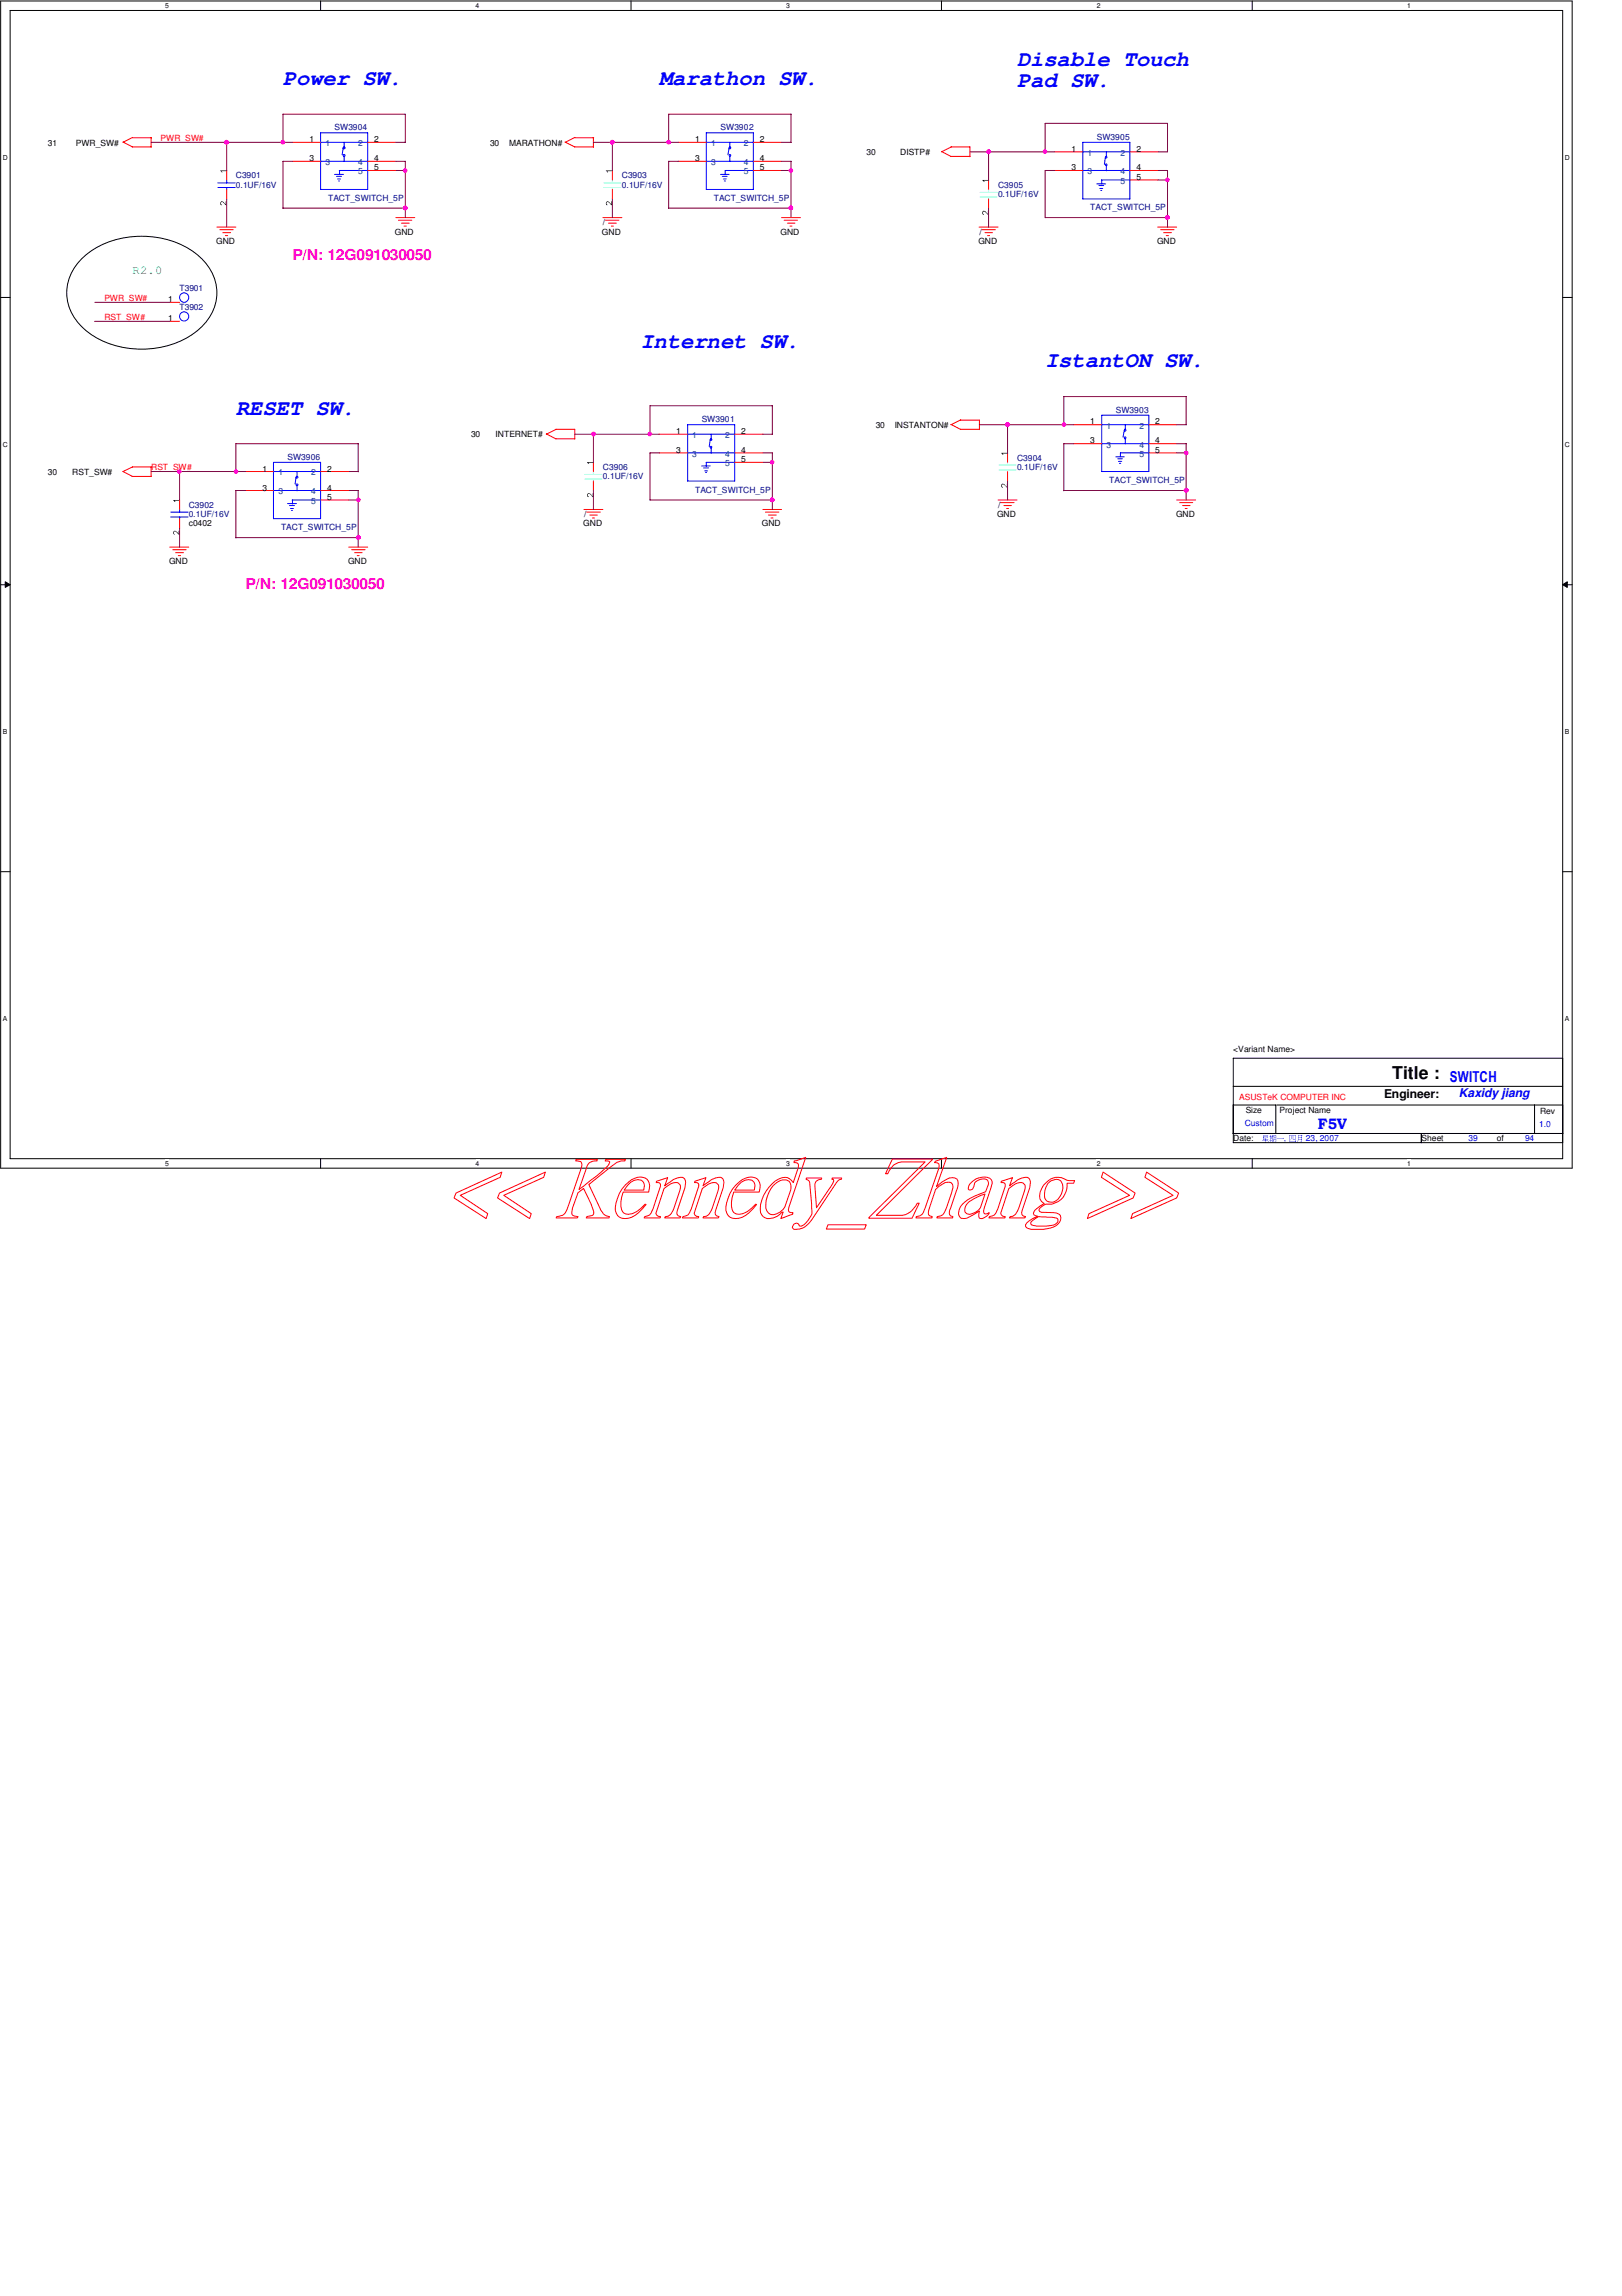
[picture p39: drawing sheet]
<svg xmlns="http://www.w3.org/2000/svg" width="210mm" height="297mm" viewBox="0 0 210 297" stroke-linecap="round" stroke-linejoin="round" font-family="sans-serif">
<defs><g id="words">
<g font-size="2.8" fill="#00f">
<text x="36.6" y="11">Power SW.</text>
<text x="85.3" y="11">Marathon SW.</text>
<text x="131.6" y="8.6">Disable Touch</text>
<text x="131.6" y="11.2">Pad SW.</text>
<text x="82.9" y="45.1">Internet SW.</text>
<text x="135.3" y="47.5">IstantON SW.</text>
<text x="30.5" y="53.6">RESET SW.</text>
</g>
<text font-size="2.3" x="180.2" y="139.7">Title :</text>
<g font-size="1.9" fill="#f0f">
<text x="37.8" y="33.6">P/N: 12G091030050</text>
<text x="31.7" y="76.2">P/N: 12G091030050</text>
</g>
<g font-size="1.9" fill="#00f">
<text x="187.6" y="140">SWITCH</text>
<text x="170.6" y="146">F5V</text>
</g>
<text font-size="1.6" fill="#0f0" x="17.1" y="35.5">R2.0</text>
<text font-size="1.6" x="179.1" y="142">Engineer:</text>
<text font-size="1.6" fill="#00f" x="188.8" y="142">Kaxidy jiang</text>
<g font-size="1.1" fill="#000080">
<text x="43.3" y="16.8">SW3904</text>
<text x="93.3" y="16.8">SW3902</text>
<text x="30.5" y="23.1">C3901</text>
<text x="80.5" y="23.1">C3903</text>
<text x="141.9" y="18.1">SW3905</text>
<text x="30.5" y="24.3">0.1UF/16V</text>
<text x="42.5" y="26">TACT_SWITCH_5P</text>
<text x="80.5" y="24.3">0.1UF/16V</text>
<text x="92.4" y="26">TACT_SWITCH_5P</text>
<text x="129.2" y="24.3">C3905</text>
<text x="129.2" y="25.5">0.1UF/16V</text>
<text x="141.1" y="27.2">TACT_SWITCH_5P</text>
<text x="23.2" y="40.1">T3902</text>
<text x="23.2" y="37.7">T3901</text>
<text x="144.4" y="53.4">SW3903</text>
<text x="37.2" y="59.5">SW3906</text>
<text x="90.8" y="54.6">SW3901</text>
<text x="131.6" y="59.6">C3904</text>
<text x="24.4" y="65.7">C3902</text>
<text x="78" y="60.8">C3906</text>
<text x="78" y="62">0.1UF/16V</text>
<text x="90" y="63.8">TACT_SWITCH_5P</text>
<text x="131.6" y="60.8">0.1UF/16V</text>
<text x="143.6" y="62.5">TACT_SWITCH_5P</text>
<text x="24.4" y="66.9">0.1UF/16V</text>
<text x="36.4" y="68.6">TACT_SWITCH_5P</text>
</g>
<g font-size="1.1">
<text x="6.2" y="18.8">31</text>
<text x="9.8" y="18.8">PWR_SW#</text>
<text x="40" y="18.4">1</text>
<text x="40" y="20.8">3</text>
<text x="48.4" y="18.4">2</text>
<text x="48.4" y="22.1">5</text>
<text x="48.4" y="20.8">4</text>
<text x="63.4" y="18.8">30</text>
<text x="65.9" y="18.8">MARATHON#</text>
<text x="90" y="18.4">1</text>
<text x="90" y="20.8">3</text>
<text x="98.3" y="18.4">2</text>
<text x="98.3" y="22.1">5</text>
<text x="98.3" y="20.8">4</text>
<text x="112.1" y="20">30</text>
<text x="116.5" y="20">DISTP#</text>
<text x="138.6" y="19.6">1</text>
<text x="138.6" y="22.1">3</text>
<text x="147.1" y="19.6">2</text>
<text x="147.1" y="23.3">5</text>
<text x="147.1" y="22.1">4</text>
<text x="78" y="29.2">/</text>
<text x="28" y="31.6">GND</text>
<text x="51.1" y="30.4">GND</text>
<text x="77.9" y="30.4">GND</text>
<text x="101" y="30.4">GND</text>
<text x="126.6" y="31.6">GND</text>
<text x="126.7" y="30.4">/</text>
<text x="149.7" y="31.6">GND</text>
<text x="21.8" y="41.5">1</text>
<text x="21.8" y="39.1">1</text>
<text x="61" y="56.6">30</text>
<text x="64.1" y="56.6">INTERNET#</text>
<text x="87.5" y="56.1">1</text>
<text x="87.5" y="58.6">3</text>
<text x="95.9" y="56.1">2</text>
<text x="95.9" y="59.8">5</text>
<text x="95.9" y="58.6">4</text>
<text x="113.3" y="55.4">30</text>
<text x="115.8" y="55.4">INSTANTON#</text>
<text x="141.1" y="54.9">1</text>
<text x="141.1" y="57.4">3</text>
<text x="149.5" y="54.9">2</text>
<text x="149.5" y="58.6">5</text>
<text x="149.5" y="57.4">4</text>
<text x="6.2" y="61.4">30</text>
<text x="9.4" y="61.4">RST_SW#</text>
<text x="34" y="61">1</text>
<text x="34" y="63.5">3</text>
<text x="42.3" y="61">2</text>
<text x="42.3" y="64.6">5</text>
<text x="42.3" y="63.5">4</text>
<text x="129.2" y="65.7">/</text>
<text x="24.4" y="68.1">c0402</text>
<text x="75.5" y="68.1">GND</text>
<text x="75.6" y="66.9">/</text>
<text x="98.6" y="68.1">GND</text>
<text x="129" y="66.9">GND</text>
<text x="152.2" y="66.9">GND</text>
<text x="21.9" y="73">GND</text>
<text x="45" y="73">GND</text>
<text x="159.6" y="136.1">&lt;Variant Name&gt;</text>
<text x="161.2" y="144">Size</text>
<text x="165.6" y="144">Project Name</text>
<text x="159.6" y="147.7">Date:</text>
<text x="183.9" y="147.7">Sheet</text>
<text x="193.7" y="147.7">of</text>
<text x="199.3" y="144.1">Rev</text>
</g>
<g font-size="1.1" fill="#f00">
<text x="20.8" y="18.2">PWR_SW#</text>
<text x="13.5" y="38.9">PWR_SW#</text>
<text x="13.5" y="41.4">RST_SW#</text>
<text x="19.6" y="60.8">RST_SW#</text>
<text x="160.4" y="142.3">ASUSTeK COMPUTER INC</text>
</g>
<g font-size="1.1" fill="#004080">
<text x="42.1" y="18.9">1</text>
<text x="42.1" y="21.4">3</text>
<text x="46.4" y="18.9">2</text>
<text x="46.4" y="22.6">5</text>
<text x="46.4" y="21.4">4</text>
<text x="92" y="18.9">1</text>
<text x="92" y="21.4">3</text>
<text x="96.3" y="18.9">2</text>
<text x="96.3" y="22.6">5</text>
<text x="96.3" y="21.4">4</text>
<text x="140.7" y="20.2">1</text>
<text x="140.7" y="22.6">3</text>
<text x="145" y="20.2">2</text>
<text x="145" y="23.8">5</text>
<text x="145" y="22.6">4</text>
<text x="89.6" y="56.7">1</text>
<text x="89.6" y="59.1">3</text>
<text x="93.9" y="56.7">2</text>
<text x="93.9" y="59.1">4</text>
<text x="143.2" y="55.5">1</text>
<text x="143.2" y="57.9">3</text>
<text x="147.4" y="55.5">2</text>
<text x="147.4" y="59.1">5</text>
<text x="147.4" y="57.9">4</text>
<text x="36" y="61.5">1</text>
<text x="36" y="64">3</text>
<text x="40.3" y="61.5">2</text>
<text x="40.3" y="65.2">5</text>
<text x="40.3" y="64">4</text>
<text x="93.9" y="60.3">5</text>
</g>
<g font-size="1.1" fill="#00f">
<text x="161.1" y="145.7">Custom</text>
<text x="166.2" y="147.7">,</text>
<text x="169" y="147.7">23, 2007</text>
<text x="190" y="147.7">39</text>
<text x="197.4" y="147.7">94</text>
<text x="199.2" y="145.8">1.0</text>
</g>
<g font-size=".9">
<text x="21.4" y="1">5</text>
<text x="61.6" y="1">4</text>
<text x="101.7" y="1">3</text>
<text x="141.9" y="1">2</text>
<text x="182.1" y="1">1</text>
<text x=".4" y="20.7">D</text>
<text x="202.5" y="20.7">D</text>
<text x=".4" y="57.8">C</text>
<text x="202.5" y="57.8">C</text>
<text x=".4" y="95">B</text>
<text x="202.5" y="95">B</text>
<text x=".4" y="132.1">A</text>
<text x="202.5" y="132.1">A</text>
<text x="21.4" y="150.8">5</text>
<text x="61.6" y="150.8">4</text>
<text x="101.7" y="150.8">3</text>
<text x="141.9" y="150.8">2</text>
<text x="182.1" y="150.8">1</text>
</g>
</g></defs>
<path d="M.1 .1h203.4v151h-203.4zM1.3 1.4h200.9v148.5h-200.9z" fill="none" stroke="#000" stroke-width=".13"/>
<g fill="#fff">
<path d="M21.4 .3h.5v.9h-.5z"/>
<path d="M21.4 150h.5v1h-.5z"/>
</g>
<path d="M41.5 .1v1.3M41.5 149.9v1.2" fill="none" stroke="#000" stroke-width=".13"/>
<g fill="#fff">
<path d="M61.6 .3h.5v.9h-.5z"/>
<path d="M61.6 150h.5v1h-.5z"/>
</g>
<path d="M81.7 .1v1.3M81.7 149.9v1.2" fill="none" stroke="#000" stroke-width=".13"/>
<g fill="#fff">
<path d="M101.7 .3h.5v.9h-.5z"/>
<path d="M101.7 150h.5v1h-.5z"/>
</g>
<path d="M121.8 .1v1.3M121.8 149.9v1.2" fill="none" stroke="#000" stroke-width=".13"/>
<g fill="#fff">
<path d="M141.9 .3h.5v.9h-.5z"/>
<path d="M141.9 150h.5v1h-.5z"/>
</g>
<path d="M162.1 .1v1.3M162.1 149.9v1.2" fill="none" stroke="#000" stroke-width=".13"/>
<g fill="#fff">
<path d="M182.1 .3h.5v.9h-.5z"/>
<path d="M182.1 150h.5v1h-.5z"/>
<path d="M.4 19.9h.6v1h-.6z"/>
<path d="M202.5 19.9h.7v1h-.7z"/>
<path d="M.4 57h.6v1h-.6z"/>
<path d="M202.5 57h.7v1h-.7z"/>
</g>
<path d="M.1 38.5h1.2M202.2 38.5h1.3" fill="none" stroke="#000" stroke-width=".13"/>
<g fill="#fff">
<path d="M.4 94.1h.6v1.1h-.6z"/>
<path d="M202.5 94.1h.6v1.1h-.6z"/>
</g>
<path d="M.1 75.6h1.2M.7 75.3l.6 .3-.6 .4zM202.2 75.6l.6-.3v.7zM202.2 75.6h1.3" fill="none" stroke="#000" stroke-width=".13"/>
<path d="M.7 75.3l.6 .3-.6 .4zM202.2 75.6l.6-.3v.7z" fill="#000"/>
<g fill="#fff">
<path d="M.4 131.3h.6v1h-.6z"/>
<path d="M202.5 131.3h.6v1h-.6z"/>
</g>
<path d="M10.6 33.4a11.9 11.9 0 0 1 12.6-1.8 7.7 7.7 0 0 1 4.8 5.3 6.2 6.2 0 0 1-2.8 6.1 12.1 12.1 0 0 1-13.7 0 6.1 6.1 0 0 1-2.1-8l.6-.8zM.1 112.8h1.2M202.2 112.8h1.3" fill="none" stroke="#000" stroke-width=".13"/>
<g fill="#00f">
<path d="M165.2 147.3h.8l.1-.1 .1 .1z"/>
<path d="M163.5 146.9h.5zM163.5 147l.5 .1zM163.5 147.2h.5zM163.4 146.9l.1 .4v-.4zM164 146.9v.3zM163.5 147.2l-.2 .4 .3-.3zM163.5 147.4h.6zM163.4 147.6h.6v-.1v.1zM163.7 147.2l.1 .6v-.5zM163.3 147.7l.9 .1-.1-.1z"/>
<path d="M164.4 147.2h.2zM164.4 147.3l.2 .1zM164.8 146.9h.3zM164.8 147.2h.3zM164.8 147.4h.3zM164.3 147h.5l-.1-.1zM164.4 146.8l.1 .7v-.6zM164.6 146.8l.1 .7v-.6zM164.3 147.5h.5l-.1-.1zM164.4 147.6l-.1 .2 .2-.2zM164.5 147.6l.2 .1v-.1zM164.8 146.9v.5l-.1 .4 .2-.4v-.5zM165.1 146.9v.8h-.2l.2 .1v-.1v-.8z"/>
<path d="M166.9 146.9h.7zM166.9 147.7h.7zM166.8 146.9l.1 .8v-.8zM167.6 146.9v.8h.1zM167.1 146.9v.4l-.1 .2 .1-.2zM167.3 146.9v.5h.2v-.2v.2h-.2z"/>
<path d="M168 146.9h.5zM168 147.1l.5 .1zM168 147.4h.5zM168 146.8v.7l-.1 .3 .1-.3zM168.5 146.8l-.1 .9h-.1l.1 .1h.1z"/>
</g>
<path d="M159.6 136.9h42.6v10.9h-42.6zM159.6 146.6h42.6M159.6 143h5.5v3.6M159.6 140.5h42.6M165.2 143h37M183.9 146.6v1.2M198.6 143v3.6" fill="none" stroke="#000" stroke-width=".13"/>
<g fill="none" stroke="#f00" stroke-width=".13">
<path d="M15.9 18.4l1.2 .6M17.1 19h2.5M17.1 17.8h2.5M17.1 17.8l-1.2 .6M19.6 17.8v1.2M37.8 18.4h3.7M47.6 18.4h3.6M73.1 18.4l1.3 .6M74.3 19h2.5M74.4 17.8l-1.2 .6M74.4 17.8h2.4M76.8 17.8v1.2"/>
<path d="M87.8 18.4h3.6M97.5 18.4h3.6M121.8 19.6l1.3 .6h2.4M123.1 19h2.4v1.3M123.1 19l-1.3 .6M136.5 19.6h3.6M146.2 19.6h3.7M22 39.1h1.2M28.1 29.4h2.4M28.4 29.7h1.8M28.8 30.1h1M29.2 30.5h.3"/>
<path d="M29.3 22.1v1.2M29.3 24.5v1.2M37.8 20.9h3.7M47.6 20.9h3.6M47.6 22.1h3.6M51.2 28.2h2.5M51.6 28.5h1.7M51.9 28.9h1.1M52.3 29.3h.3M78 28.2h2.5M78.4 28.5h1.7M78.7 28.9h1.1"/>
<path d="M79.1 29.3h.3M79.2 22.1v1.2M79.2 24.5v1.2M87.8 20.9h3.6M97.5 20.9h3.6M97.5 22.1h3.6M101.1 28.2h2.5M101.5 28.5h1.7M101.9 28.9h1M102.2 29.3h.3M126.7 29.4h2.5M127.1 29.7h1.7"/>
<path d="M127.5 30.1h.9M127.8 30.5h.3M127.9 23.3v1.2M127.9 25.7v1.2M136.5 22.1h3.6M146.2 22.1h3.7M146.2 23.3h3.7M149.8 29.4h2.5M150.2 29.7h1.7M150.6 30.1h1M150.9 30.5h.3M22 41.6h1.2"/>
<path d="M70.7 56.1l1.2 .7h2.5M71.9 55.5h2.5v1.3M72 55.5l-1.3 .7M76.8 59.8v1.2M85.3 58.6h3.7M85.3 56.2h3.7M95.1 58.6h3.6M95.1 56.2h3.6M95.1 59.8h3.6M123.1 54.9l1.2 .6h2.4M124.3 54.4h2.4v1.2M124.3 54.3l-1.2 .6"/>
<path d="M130.4 58.6v1.2M138.9 54.9h3.7M138.9 57.4h3.7M148.7 54.9h3.6M148.7 57.4h3.6M148.7 58.6h3.6M19.6 60.4v1.2h-2.5M19.6 60.4h-2.5l-1.2 .6 1.2 .6M22 70.8h2.4M22.4 71.1h1.7M22.7 71.5h1M23.1 71.9h.3"/>
<path d="M23.2 64.7v1.2M23.2 67.1v1.2M31.7 61h3.7M31.7 63.5h3.7M41.5 64.7h3.7M41.5 61h3.7M41.5 63.5h3.7M45.1 70.8h2.5M45.5 71.1h1.7M45.9 71.5h1M46.2 71.9h.3M75.6 65.9h2.4"/>
<path d="M75.9 66.3h1.8M76.3 66.6h1M76.7 67h.2M76.8 62.2v1.3M98.7 65.9h2.4M99.1 66.3h1.7M99.4 66.6h1.1M99.8 67h.2M129.2 64.7h2.4M129.5 65h1.7M129.9 65.4h1M130.3 65.8h.2"/>
<path d="M130.4 61v1.2M152.3 64.7h2.4M152.7 65h1.6M153 65.4h1M153.4 65.8h.2"/>
</g>
<g fill="none" stroke="#80ffff" stroke-width=".13">
<path d="M78.1 23.7h2.2M78.1 24.3h2.2M79.2 23.3v.4M79.2 24.3v.2M126.8 24.9h2.2M126.8 25.5h2.2M127.9 24.5v.4M127.9 25.5v.2M130.4 59.8v.4M75.7 61.4h2.2M75.7 62h2.2M76.8 61v.4"/>
<path d="M76.8 62v.3M129.3 60.2h2.2M129.3 60.8h2.2M130.4 60.8v.2"/>
</g>
<path d="M28.5 22.1h.8h-.6l.1 .2h-.1zM28.6 26.1a.37 .37 0 0 1 .5 .2l.1 .2v-.5h.1v.6l-.4-.3a.18 .18 0 0 0-.2-.1 .18 .18 0 0 0 0 .3h-.2v-.2zM78.4 22.1h.8h-.6l.1 .2h-.1zM78.5 26.1a.37 .37 0 0 1 .5 .2l.1 .2v-.5h.1v.6l-.3-.3a.18 .18 0 0 0-.3-.1 .18 .18 0 0 0 0 .3h-.2v-.2zM127.1 23.3h.8v.1h-.6l.1 .1h-.1zM127.2 27.3a.47 .47 0 0 1 .6 .3v-.3h.1v.5l-.1-.1-.2-.2a.19 .19 0 0 0-.3-.1 .19 .19 0 0 0-.1 .2l.1 .2-.2-.2zM76 59.8h.8v.1h-.6l.1 .1h-.1zM129.6 58.6h.8v.1h-.6l.1 .1h-.1zM22.4 64.7h.8v.1h-.6l.1 .1h-.1zM22.5 68.7a.48 .48 0 0 1 .6 .4v-.4h.1v.5l-.1-.1a.44 .44 0 0 0-.6-.3v.1l.1 .3-.2-.2zM76 63.9a.5 .5 0 0 1 .7 .3v-.4h.1v.5l-.2-.1a.34 .34 0 0 0-.5-.2v.2l.1 .1h-.2zM129.6 62.7a.47 .47 0 0 1 .7 .2v-.3h.1v.5l-.2-.1a.34 .34 0 0 0-.5-.2v.1l.1 .2-.2-.1z" fill="#000"/>
<g fill="none" stroke="#00f" stroke-width=".13">
<path d="M41.5 17.2h6.1v7.3h-6.1zM41.5 18.4h6.1M44.4 19.1l-.1 .9M44.4 19h.2v.2h-.2zM44.5 18.4v.6M91.4 17.2h6.1v7.3h-6.1zM91.4 18.4h6.1M94.4 19.1l-.2 .9M94.4 19l.2 .1-.2 .2zM94.4 18.4v.6M140.1 18.4h6.1v7.3h-6.1zM140.1 19.6h6.1"/>
<path d="M143.2 19.6v.7M28.2 23.7h2.2M28.2 24.3h2.2M29.3 23.3v.4M29.3 24.3v.2M41.5 20.9h6.1M43.3 22.6h1.1M43.6 22.8h.6M43.7 23.2h.4M43.8 23.4h.1M43.9 22.1h3.7M43.9 22.1v.5"/>
<path d="M44.4 20h.2v.2h-.2zM44.5 20.2v.7M91.4 20.9h6.1M93.3 22.6h1.1M93.5 22.8h.6M93.6 23.2h.4M93.7 23.4h.2M94.4 20l.2 .1-.2 .1zM94.4 20.2v.7M97.5 22.1h-3.6v.5M140.1 22.1h6.1M141.9 23.8h1.2"/>
<path d="M142.2 24h.6M142.3 24.4h.4M142.5 24.6h.1M142.5 23.3h3.7M142.6 23.3v.5M143 20.4l-.1 .9M143.1 20.3h.1v.1h-.1zM143.1 21.2h.1v.2h-.1zM143.2 21.5v.6M35.4 59.8h6.1v7.3h-6.1zM89 54.9h6.1v7.3h-6.1zM89 58.6h6.1"/>
<path d="M89 56.2h6.1M91.9 56.9l-.1 .9M91.9 56.8h.2v.2h-.2zM91.9 57.8h.2v.1h-.2zM92 56.2v.6M92 58v.6M95.1 59.8h-3.7v.5M142.6 53.7h6.1v7.3h-6.1zM142.6 54.9h6.1M142.6 57.4h6.1M144.4 59.1h1.1M144.7 59.4h.5"/>
<path d="M144.7 59.7h.5M144.9 59.9h.1M145.5 55.7l-.2 .9M145.5 55.6l.2 .1-.1 .1zM145.5 56.5l.2 .1-.1 .2zM145.6 54.9v.7M145.6 56.8v.6M148.7 58.6h-3.7v.5M22.1 66.3h2.2M22.1 66.9h2.2M23.2 65.9v.4M23.2 66.9v.2"/>
<path d="M35.4 61h6.1M35.4 63.5h6.1M37.2 65.2h1.2M37.5 65.4h.6M37.6 65.8h.4M37.7 66h.1M37.8 64.7h3.7M37.8 64.7v.5M38.3 61.8l-.1 .8M38.3 61.7h.2v.1h-.2zM38.3 62.6h.2v.2h-.2zM38.4 61v.6"/>
<path d="M38.4 62.9v.6M90.8 60.3h1.1M91.1 60.5h.6M91.2 60.9h.4M91.3 61.1h.1"/>
<circle cx="23.8" cy="38.5" r=".6"/>
<circle cx="23.8" cy="40.9" r=".6"/>
</g>
<g fill="none" stroke="#800040" stroke-width=".13">
<path d="M19.6 18.4h18.2M29.3 18.4v3.7M36.6 18.4v-3.6h15.9v3.6h-1.3M76.8 18.4h11M79.2 18.4v3.7M101.1 18.4h1.3M102.4 14.8v3.6M102.4 14.8h-15.9v3.6M125.5 19.6h11M127.9 19.6v3.7M135.3 19.6v-3.6h15.8v3.6h-1.2M12.3 39.1h9.7"/>
<path d="M29.3 25.7v3.7M36.6 26.9h15.9M37.8 20.9h-1.2v6.1M51.2 20.9h1.3v7.3M51.2 22.1h1.3M79.2 25.7v2.5M86.5 26.9h15.9M87.8 20.9h-1.3v6.1M101.1 22.1h1.3M101.1 20.9h1.3M102.4 20.9v7.3M127.9 26.9v2.5"/>
<path d="M136.5 22.1h-1.2v6.1h15.8M149.9 22.1h1.2v7.3M149.9 23.3h1.2M12.2 41.6h9.8M46.4 57.4v3.6M46.4 57.4h-15.9v3.6M74.4 56.2h10.9M76.8 56.2v3.6M84.1 56.2v-3.7h15.8v3.7h-1.2M85.3 58.6h-1.2v6.1h15.8M98.7 58.6h1.2v7.3M98.7 59.8h1.2"/>
<path d="M126.7 54.9h12.2M130.4 54.9v3.7M138.9 57.4h-1.2v6.1M152.3 58.6h1.2M152.3 57.4h1.2M152.3 54.9h1.2M153.5 51.3v3.6M153.5 57.4v7.3M153.5 51.3h-15.8v3.6M19.6 61h12.2M23.2 61v3.7M23.2 68.3v2.5"/>
<path d="M30.5 69.6h15.9M31.8 63.5h-1.3v6.1M45.2 63.5h1.2M45.2 64.7h1.2M45.2 61h1.2M46.4 63.5v7.3M76.8 63.5v2.4M130.4 62.2v2.5M137.7 63.5h15.8"/>
</g>
<path d="M52.2 26.8l.3-.1h.1v.4h-.3z" fill-rule="evenodd" fill="#f0f"/>
<path d="M52.2 26.8l.3-.1h.1v.4h-.3z" fill="none" stroke="#f0f" stroke-width=".13"/>
<path d="M102.2 21.9h.3v.3l-.3 .1-.1-.2z" fill-rule="evenodd" fill="#f0f"/>
<path d="M102.2 21.9h.3v.3l-.3 .1-.1-.2z" fill="none" stroke="#f0f" stroke-width=".13"/>
<path d="M99.8 64.5l.1-.1 .2 .1v.3h-.3z" fill-rule="evenodd" fill="#f0f"/>
<path d="M99.8 64.5l.1-.1 .2 .1v.3h-.3z" fill="none" stroke="#f0f" stroke-width=".13"/>
<circle cx="153.5" cy="58.6" r=".24" fill="#f0f"/>
<circle cx="153.5" cy="58.6" r=".24" fill="none" stroke="#f0f" stroke-width=".13"/>
<path d="M150.9 28l.1-.1 .3 .1-.1 .3h-.3z" fill-rule="evenodd" fill="#f0f"/>
<path d="M150.9 28l.1-.1 .3 .1-.1 .3h-.3z" fill="none" stroke="#f0f" stroke-width=".13"/>
<path d="M99.8 59.6h.3l.1 .2-.1 .1-.2 .1-.1-.1z" fill-rule="evenodd" fill="#f0f"/>
<path d="M99.8 59.6h.3l.1 .2-.1 .1-.2 .1-.1-.1z" fill="none" stroke="#f0f" stroke-width=".13"/>
<circle cx="153.5" cy="63.5" r=".25" fill="#f0f"/>
<circle cx="153.5" cy="63.5" r=".25" fill="none" stroke="#f0f" stroke-width=".13"/>
<path d="M52.3 21.9h.3v.3l-.3 .1-.1-.2z" fill-rule="evenodd" fill="#f0f"/>
<path d="M52.3 21.9h.3v.3l-.3 .1-.1-.2z" fill="none" stroke="#f0f" stroke-width=".13"/>
<path d="M150.9 23.1l.1-.1 .3 .1-.1 .3h-.3z" fill-rule="evenodd" fill="#f0f"/>
<path d="M150.9 23.1l.1-.1 .3 .1-.1 .3h-.3z" fill="none" stroke="#f0f" stroke-width=".13"/>
<path d="M76.6 56h.4v.1v.2l-.2 .1-.2-.1z" fill-rule="evenodd" fill="#f0f"/>
<path d="M76.6 56h.4v.1v.2l-.2 .1-.2-.1z" fill="none" stroke="#f0f" stroke-width=".13"/>
<path d="M83.9 56h.3l.1 .1-.1 .2-.1 .1-.2-.1z" fill-rule="evenodd" fill="#f0f"/>
<path d="M83.9 56h.3l.1 .1-.1 .2-.1 .1-.2-.1z" fill="none" stroke="#f0f" stroke-width=".13"/>
<path d="M102.1 26.8l.3-.1h.1v.4h-.3z" fill-rule="evenodd" fill="#f0f"/>
<path d="M102.1 26.8l.3-.1h.1v.4h-.3z" fill="none" stroke="#f0f" stroke-width=".13"/>
<circle cx="153.5" cy="63.5" r=".25" fill="#f0f"/>
<circle cx="153.5" cy="63.5" r=".25" fill="none" stroke="#f0f" stroke-width=".13"/>
<path d="M29.1 18.2h.2l.2 .1v.3h-.4z" fill-rule="evenodd" fill="#f0f"/>
<path d="M29.1 18.2h.2l.2 .1v.3h-.4z" fill="none" stroke="#f0f" stroke-width=".13"/>
<path d="M36.4 18.3l.2-.1h.2v.4h-.4z" fill-rule="evenodd" fill="#f0f"/>
<path d="M36.4 18.3l.2-.1h.2v.4h-.4z" fill="none" stroke="#f0f" stroke-width=".13"/>
<path d="M29.1 18.2h.2l.2 .1v.3h-.4z" fill-rule="evenodd" fill="#f0f"/>
<path d="M29.1 18.2h.2l.2 .1v.3h-.4z" fill="none" stroke="#f0f" stroke-width=".13"/>
<path d="M76.6 56h.4v.1v.2l-.2 .1-.2-.1z" fill-rule="evenodd" fill="#f0f"/>
<path d="M76.6 56h.4v.1v.2l-.2 .1-.2-.1z" fill="none" stroke="#f0f" stroke-width=".13"/>
<path d="M102.1 26.8l.3-.1h.1v.4h-.3z" fill-rule="evenodd" fill="#f0f"/>
<path d="M102.1 26.8l.3-.1h.1v.4h-.3z" fill="none" stroke="#f0f" stroke-width=".13"/>
<path d="M52.2 26.8l.3-.1h.1v.4h-.3z" fill-rule="evenodd" fill="#f0f"/>
<path d="M52.2 26.8l.3-.1h.1v.4h-.3z" fill="none" stroke="#f0f" stroke-width=".13"/>
<path d="M99.8 64.5l.1-.1 .2 .1v.3h-.3z" fill-rule="evenodd" fill="#f0f"/>
<path d="M99.8 64.5l.1-.1 .2 .1v.3h-.3z" fill="none" stroke="#f0f" stroke-width=".13"/>
<path d="M130.2 54.8l.2-.1 .1 .1v.3h-.3z" fill-rule="evenodd" fill="#f0f"/>
<path d="M130.2 54.8l.2-.1 .1 .1v.3h-.3z" fill="none" stroke="#f0f" stroke-width=".13"/>
<path d="M150.9 28l.1-.1 .3 .1-.1 .3h-.3z" fill-rule="evenodd" fill="#f0f"/>
<path d="M150.9 28l.1-.1 .3 .1-.1 .3h-.3z" fill="none" stroke="#f0f" stroke-width=".13"/>
<path d="M127.8 19.4h.3l.1 .2-.1 .2-.2 .1-.1-.1z" fill-rule="evenodd" fill="#f0f"/>
<path d="M127.8 19.4h.3l.1 .2-.1 .2-.2 .1-.1-.1z" fill="none" stroke="#f0f" stroke-width=".13"/>
<path d="M130.2 54.8l.2-.1 .1 .1v.3h-.3z" fill-rule="evenodd" fill="#f0f"/>
<path d="M130.2 54.8l.2-.1 .1 .1v.3h-.3z" fill="none" stroke="#f0f" stroke-width=".13"/>
<path d="M137.5 54.8l.2-.1 .2 .1-.1 .3h-.3z" fill-rule="evenodd" fill="#f0f"/>
<path d="M137.5 54.8l.2-.1 .2 .1-.1 .3h-.3z" fill="none" stroke="#f0f" stroke-width=".13"/>
<path d="M127.8 19.4h.3l.1 .2-.1 .2-.2 .1-.1-.1z" fill-rule="evenodd" fill="#f0f"/>
<path d="M127.8 19.4h.3l.1 .2-.1 .2-.2 .1-.1-.1z" fill="none" stroke="#f0f" stroke-width=".13"/>
<path d="M135.1 19.4h.3l.1 .2-.1 .2-.2 .1-.1-.1z" fill-rule="evenodd" fill="#f0f"/>
<path d="M135.1 19.4h.3l.1 .2-.1 .2-.2 .1-.1-.1z" fill="none" stroke="#f0f" stroke-width=".13"/>
<path d="M79 18.3l.2-.1h.2v.4h-.3z" fill-rule="evenodd" fill="#f0f"/>
<path d="M79 18.3l.2-.1h.2v.4h-.3z" fill="none" stroke="#f0f" stroke-width=".13"/>
<circle cx="86.5" cy="18.4" r=".25" fill="#f0f"/>
<circle cx="86.5" cy="18.4" r=".25" fill="none" stroke="#f0f" stroke-width=".13"/>
<path d="M79 18.3l.2-.1h.2v.4h-.3z" fill-rule="evenodd" fill="#f0f"/>
<path d="M79 18.3l.2-.1h.2v.4h-.3z" fill="none" stroke="#f0f" stroke-width=".13"/>
<path d="M23 60.8h.4l.1 .2-.1 .2-.2 .1-.2-.1z" fill-rule="evenodd" fill="#f0f"/>
<path d="M23 60.8h.4l.1 .2-.1 .2-.2 .1-.2-.1z" fill="none" stroke="#f0f" stroke-width=".13"/>
<path d="M30.4 60.8h.3l.1 .2-.1 .2-.2 .1-.1-.1z" fill-rule="evenodd" fill="#f0f"/>
<path d="M30.4 60.8h.3l.1 .2-.1 .2-.2 .1-.1-.1z" fill="none" stroke="#f0f" stroke-width=".13"/>
<path d="M46.2 69.4l.2-.1 .2 .1-.1 .3h-.3z" fill-rule="evenodd" fill="#f0f"/>
<path d="M46.2 69.4l.2-.1 .2 .1-.1 .3h-.3z" fill="none" stroke="#f0f" stroke-width=".13"/>
<path d="M46.2 64.5l.2-.1 .2 .1-.1 .3h-.3z" fill-rule="evenodd" fill="#f0f"/>
<path d="M46.2 64.5l.2-.1 .2 .1-.1 .3h-.3z" fill="none" stroke="#f0f" stroke-width=".13"/>
<path d="M46.2 69.4l.2-.1 .2 .1-.1 .3h-.3z" fill-rule="evenodd" fill="#f0f"/>
<path d="M46.2 69.4l.2-.1 .2 .1-.1 .3h-.3z" fill="none" stroke="#f0f" stroke-width=".13"/>
<g fill="none" stroke="#f00" stroke-width=".13">
<path d="M59 154.3l5.9-2.7-.2 .7-5.1 2.3 3.5 2.4-.2 .6-4.1-2.6zM64.6 154.3l6-2.7-.2 .7-5.2 2.3 3.5 2.4-.2 .6-4.1-2.6zM74.5 150h2.8v.2a1.16 1.16 0 0 0-1.4 1l-1 2.7 2-1.5a8.9 8.9 0 0 0 2-1.9v-.2l-.1-.1h-.5l.1-.2h2.5v.2a2.34 2.34 0 0 0-1.9 .8l-2.8 2.2 1.7 3.6a1.03 1.03 0 0 0 1 .6l-.1 .2h-2.9v-.2l.9-.2v-.2a5.2 5.2 0 0 0-.6-1.9l-.7-1.3-.7 .5-.8 2.3a.49 .49 0 0 0 0 .5 .49 .49 0 0 0 .5 .3h.3l-.1 .2h-2.7l.1-.2a1.37 1.37 0 0 0 1.4-1.2l1.7-5a.78 .78 0 0 0-.1-.9l-.6-.1zM80.9 153.3a2.45 2.45 0 0 1 2.6-.9 1.16 1.16 0 0 1 .5 1.4l-.1 .4h-3.3a3.3 3.3 0 0 0 0 2.6 1.06 1.06 0 0 0 1.2 .2l.6-.2 1.1-1h.1a4.5 4.5 0 0 1-2.3 1.8 1.27 1.27 0 0 1-1.7-1.4 5.6 5.6 0 0 1 1.3-2.9zM81.6 153a1.05 1.05 0 0 1 1.8 .2l-.1 .8h-2.5zM85 152.8l1.4-.4-.4 1 .7-.5a1.82 1.82 0 0 1 1.8-.5 .82 .82 0 0 1 .2 .8l-.1 .4-1 3.3v.2l.2 .2 .3 .1-.1 .2h-2l.1-.2a1.27 1.27 0 0 0 1.1-1.1l.8-2.4a.65 .65 0 0 0-.1-.8 .65 .65 0 0 0-.8-.1l-.3 .2-.9 .6-1 3.2 .3 .4h.3l-.1 .2h-2v-.2a.89 .89 0 0 0 1-.7l1.1-3.2v-.3l-.2-.2h-.4zM89.9 152.8l1.5-.4-.4 1 .7-.5a1.82 1.82 0 0 1 1.7-.5 .82 .82 0 0 1 .2 .8v.4l-1.1 3.3 .1 .2 .2 .2 .2 .1v.2h-2l.1-.2a1.27 1.27 0 0 0 1.1-1.1l.8-2.4a.65 .65 0 0 0-.2-.8 .65 .65 0 0 0-.7-.1l-.4 .2-.8 .6-1.1 3.2 .3 .4h.3v.2h-2.1l.1-.2a.89 .89 0 0 0 .9-.7l1.1-3.2v-.3l-.1-.2h-.4zM95.2 153.3a2.45 2.45 0 0 1 2.6-.9 1.16 1.16 0 0 1 .5 1.4v.4h-3.3a3.3 3.3 0 0 0-.1 2.6 1.06 1.06 0 0 0 1.2 .2l.6-.2 1.1-1h.1a4.5 4.5 0 0 1-2.3 1.8 1.27 1.27 0 0 1-1.7-1.4 5.6 5.6 0 0 1 1.3-2.9zM95.9 153a1.05 1.05 0 0 1 1.8 .2l-.1 .8h-2.5zM100.1 153.4a1.65 1.65 0 0 1 2-.6 1.2 1.2 0 0 1 .2 1.2l-.7 2.2a1.77 1.77 0 0 1-2 .9 1.2 1.2 0 0 1-.5-1.2 4.1 4.1 0 0 1 1-2.5zM102.8 150.2l1.5-.5-2.3 6.8a.42 .42 0 0 0 .6 .4v.2l-1.6 .5 .3-.8h-.1a1.71 1.71 0 0 1-2.6 .5 2.33 2.33 0 0 1 0-2.2 4.6 4.6 0 0 1 2.6-2.7 1.23 1.23 0 0 1 1.5 .6l.6-2.2-.1-.3-.5-.1zM104.4 152.4h1.9v.2a.73 .73 0 0 0-.8 .8l.2 2.9 2.1-3.2a.36 .36 0 0 0 0-.5h-.1v-.2h1.2v.2h-.3l-.4 .4-3.4 5.2a2.18 2.18 0 0 1-2.1 .8l-.1-.1a.44 .44 0 0 1 .2-.6 .44 .44 0 0 1 .6 .3 1.22 1.22 0 0 0 1.3-.9 1.48 1.48 0 0 0 .3-1.4l-.2-3.3-.2-.3-.3-.1z"/>
<path d="M107.1 158.5h5l-.2 .5h-5zM115.5 149.9h5.2l-7.3 7.3h3.4a2.57 2.57 0 0 0 1.9-1.5h.3l-1 1.9h-5.6l7.3-7.3h-3a2.04 2.04 0 0 0-1.8 1.5h-.3zM121 150.2l1.5-.5-1.3 3.8 .2-.1a3.3 3.3 0 0 1 1.9-1 .76 .76 0 0 1 .7 1.1l-1.1 3.1a.55 .55 0 0 0 .4 .8v.2h-2.1l.1-.2a1.24 1.24 0 0 0 1.2-1.1l.6-2a1.27 1.27 0 0 0 .1-1.2 .87 .87 0 0 0-1.2 .1l-.9 .7-.9 2.7a.53 .53 0 0 0 .4 .8v.2h-2.1l.1-.2a1.25 1.25 0 0 0 1.1-1.1l1.8-5.2v-.3a.45 .45 0 0 0-.6-.4zM125.2 155.7l.9-.6 1.4-.6-.5 1.5a1.66 1.66 0 0 1-1.9 1 .88 .88 0 0 1 .1-1.3zM125.6 153.1a2.24 2.24 0 0 1 2.5-.7 .7 .7 0 0 1 .2 1l-1 3.2 .1 .4h.4l.2-.1a1.2 1.2 0 0 1-1.3 .7v-.2v-.7a5.4 5.4 0 0 1-1.9 .9 .76 .76 0 0 1-.7-1.1 4 4 0 0 1 2.7-2l.8-.3a1.85 1.85 0 0 0 .3-1.3 .71 .71 0 0 0-1-.3 .89 .89 0 0 0-.9 .9 .44 .44 0 0 1-.2 .4 .44 .44 0 0 1-.5-.1v-.3zM129.6 152.8l1.4-.4-.4 1 .8-.5a1.82 1.82 0 0 1 1.7-.5 .82 .82 0 0 1 .2 .8v.4l-1.1 3.3v.2l.2 .2 .3 .1-.1 .2h-2l.1-.2a1.27 1.27 0 0 0 1.1-1.1l.8-2.4a.65 .65 0 0 0-.1-.8 .65 .65 0 0 0-.8-.1l-.3 .2-.8 .6-1.1 3.2 .3 .4h.3l-.1 .2h-2l.1-.2a.89 .89 0 0 0 .9-.7l1.1-3.2v-.3l-.1-.2h-.5zM133.5 158l.9-.6 1.8 .1 .5 .1 .2 .1a.8 .8 0 0 1-.8 .8l-.3 .1a5.1 5.1 0 0 1-2.1-.1l-.3-.2zM135 153.3a2.17 2.17 0 0 1 3.1-.6h1l-.2 .4h-.8a2.42 2.42 0 0 1-2.8 2.7l-.2 .1a.93 .93 0 0 0-.6 .7l.3 .2a4.9 4.9 0 0 1 2.1 .2l.2 .1a.98 .98 0 0 1-.4 1.5l-.4 .1a6.7 6.7 0 0 1-2.8 .3 .72 .72 0 0 1-.8-.5 2.91 2.91 0 0 1 1.6-1.1l-.5-.2-.1-.2a1.33 1.33 0 0 1 .9-1l.5-.3a1.13 1.13 0 0 1-.5-1.5zM135.6 153.1a1.41 1.41 0 0 1 1.6-.4 1.96 1.96 0 0 1-.9 2.8 .89 .89 0 0 1-1.1-1.1l.1-.8zM142.7 151.6l4.2 2.7-.3 .7-5.9 2.6 .2-.6 5.3-2.4-3.7-2.3zM148.4 151.6l4.1 2.7-.2 .7-6 2.6 .3-.6 5.2-2.4-3.6-2.3z"/>
</g>
<use href="#words"/>
</svg>
